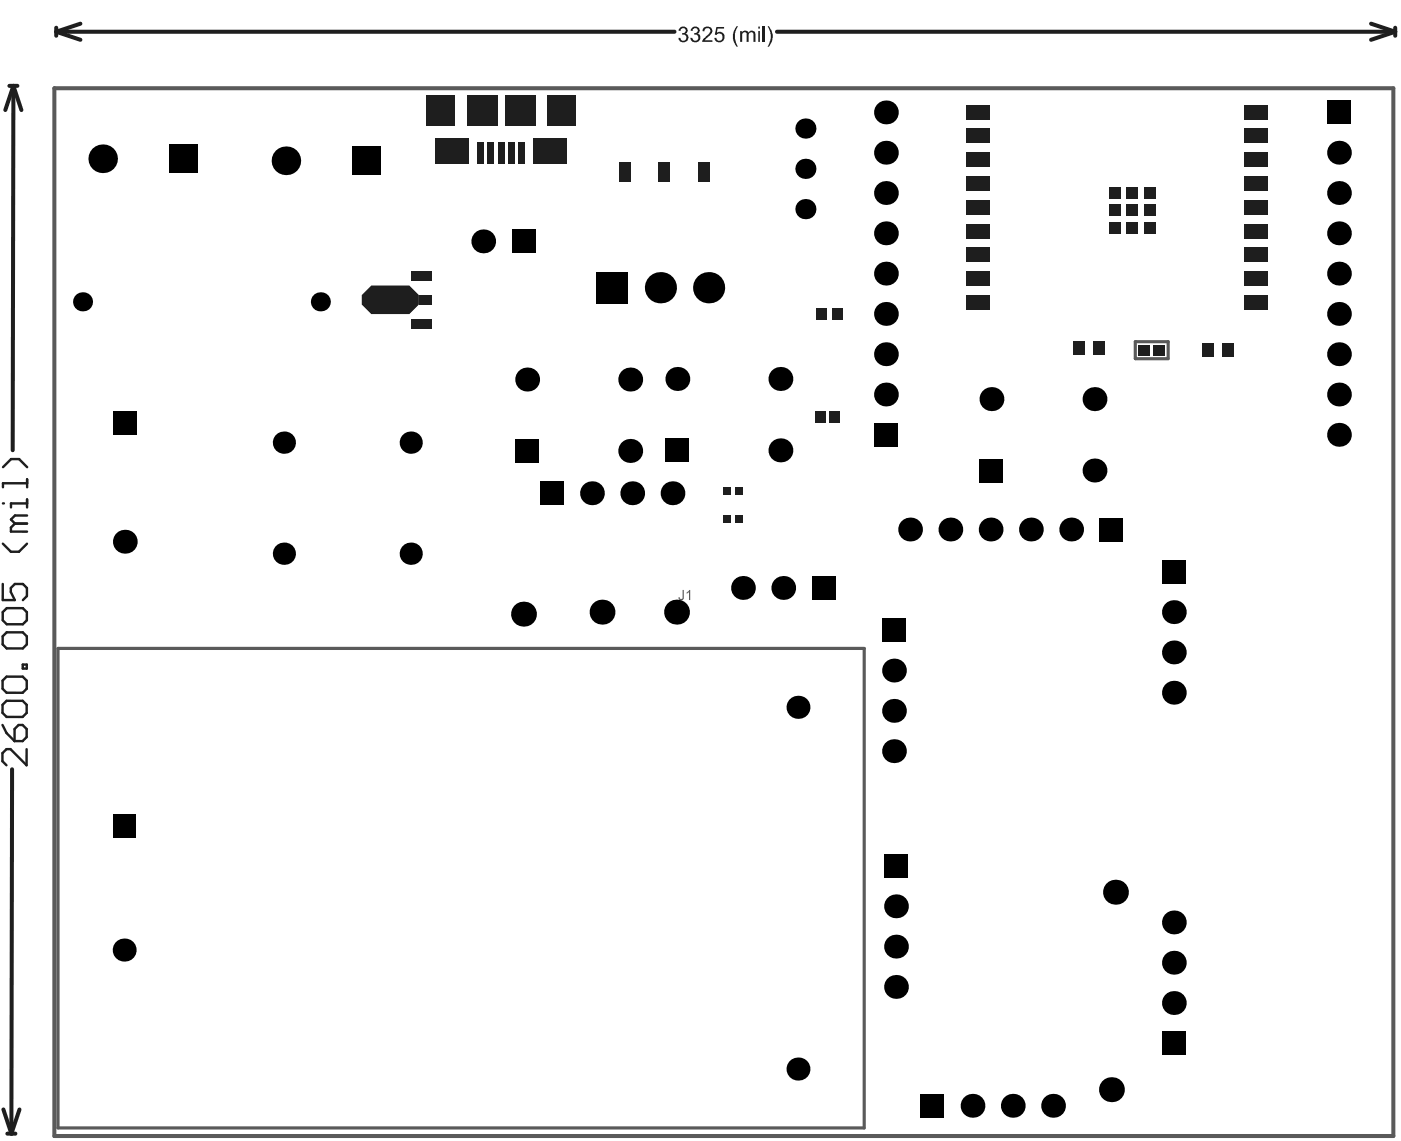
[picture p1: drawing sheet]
<svg xmlns="http://www.w3.org/2000/svg" width="294mm" height="239mm" viewBox="0 0 294 239" stroke-linecap="round" stroke-linejoin="round" font-family="sans-serif">
<path d="M237.8 71.6h6.9v3.6h-6.9zM12.1 135.9h169v100.5h-169z" fill="none" stroke="#5a5a5a" stroke-width=".67"/>
<g fill="#5a5a5a">
<path d="M143 123.7h.3v1.4a.56 .56 0 0 1-.5 .7 .56 .56 0 0 1-.6-.5l.2-.1a.31 .31 0 0 0 .4 .3 .31 .31 0 0 0 .2-.4z"/>
<path d="M143.8 124.2l.8-.5v2.1h-.2v-1.7l-.5 .3z"/>
</g>
<path d="M11.4 18.5h280.5v219.6h-280.5z" fill="none" stroke="#5a5a5a" stroke-width=".85"/>
<path d="M77.8 59.9h8l2 2v1.9l-2 2h-8l-2-2v-1.9z" fill="#1e1e1e"/>
<g fill="none" stroke="#1e1e1e" stroke-width=".85">
<path d="M2 18h1.6M2.8 18l1.7 5.1M2.8 18l-.1 76.4M2.8 18l-1.7 5.1M11.8 5.8v1.7M11.8 6.7l5 1.6M11.8 6.7h129.5M16.8 5l-5 1.7M162.8 6.7h129.5M287.2 5l5.1 1.7M292.3 5.8v1.7M292.3 6.7l-5.1 1.6"/>
<path d="M2.5 161.3l-.1 76.3M.7 232.6l1.7 5M1.5 237.6h1.7M4.1 232.6l-1.7 5"/>
</g>
<g fill="none" stroke="#1e1e1e" stroke-width=".51">
<path d="M.6 114l1.7 1.7h1.7l1.7-1.7M3.1 109.8l-.8 .8v.8h3.4M3.1 109.8h2.6M5.7 108.1h-2.6l-.8 .8 .8 .9M5.7 105.5h-3.4v.9M5.7 104.7v1.7M.6 133.4l.8-.9 3.4 .1 .8 .8v1.7l-.8 .8h-3.4l-.8-.8zM.6 128.3l.8-.8h3.4l.8 .8v1.7l-.8 .9h-3.4l-.8-.9zM.6 122.4v3.4h2.5l-.8-1.7v-.8l.8-.9h1.7l.8 .9v1.7l-.8 .8M4.8 139.3h.8v.9h-.8zM.5 152l.9 1.7 1.6 1.7M.5 147.7l.9-.8h3.4l.8 .9v1.6l-.9 .9h-3.3l-.9-.9z"/>
<path d="M.5 142.7l.9-.9h3.4l.8 .9v1.7l-.8 .8h-3.4l-.9-.8zM3.1 152.8l.8-.8h.8l.9 .8v1.7l-.9 .9h-1.7zM5.6 157v3.4l-3.4-3.4h-.8l-.9 .9v1.7l.9 .8"/>
</g>
<circle cx=".6" cy="105.5" r=".25" fill="#1e1e1e"/>
<path d="M.6 97.9l1.7-1.7h1.7l1.7 1.7M.6 102.1v-.8h5.1v-.8v1.7" fill="none" stroke="#1e1e1e" stroke-width=".51"/>
<g fill="#1e1e1e">
<path d="M142.5 5.7a.9 .9 0 0 1 1.3 0 .9 .9 0 0 1 0 1.3l-.2 .1a.83 .83 0 0 1 .7 .8 .83 .83 0 0 1-.6 .8 .95 .95 0 0 1-1 .1 .95 .95 0 0 1-.5-.9h.3a.68 .68 0 0 0 .8 .7 .68 .68 0 0 0 .5-.9 .68 .68 0 0 0-.9-.4v-.4a.54 .54 0 0 0 .7-.4 .54 .54 0 0 0-.5-.6 .54 .54 0 0 0-.5 .6l-.4-.1z"/>
<path d="M145 5.7a.9 .9 0 0 1 1.3 0 .9 .9 0 0 1 0 1.3l-.2 .1a.92 .92 0 0 1 .6 1.1 .92 .92 0 0 1-1.1 .7l-.5-.1-.3-.4-.2-.5h.4a.66 .66 0 0 0 .8 .6 .66 .66 0 0 0 .5-.8 .66 .66 0 0 0-.9-.4v-.4a.55 .55 0 0 0 .8-.3 .55 .55 0 0 0-.4-.7 .55 .55 0 0 0-.7 .3v.3l-.4-.1z"/>
<path d="M147.5 5.7a1.11 1.11 0 0 1 1.7 .8l-.3 .8-1.3 1.1h1.6v.4h-2.1v-.1a1.57 1.57 0 0 1 .9-1.1 1.3 1.3 0 0 0 .7-1.4 .65 .65 0 0 0-.7-.3 .65 .65 0 0 0-.4 .7l-.5-.1z"/>
<path d="M150.1 5.7h1.6v.3h-1.4l-.1 .9a1.07 1.07 0 0 1 1.6 .6 1.07 1.07 0 0 1-1 1.4 1.02 1.02 0 0 1-1.1-1h.4a.67 .67 0 0 0 .9 .6 .67 .67 0 0 0 .3-1.1 .65 .65 0 0 0-.6-.4 .65 .65 0 0 0-.6 .3h-.3z"/>
<path d="M154.3 5.5h.3v.2l-.4 .5-.2 .9a4 4 0 0 0 .6 2.7h-.3l-.2-.3-.6-1.3 .2-1.7z"/>
<path d="M155.1 6.5h.3v.3a.82 .82 0 0 1 1.4 0 .75 .75 0 0 1 .9-.4 .75 .75 0 0 1 .6 .8v1.6h-.5v-1.5a.52 .52 0 0 0-.5-.6 .52 .52 0 0 0-.5 .7v1.4h-.4v-1.5a.48 .48 0 0 0-.6-.5 .48 .48 0 0 0-.3 .6v1.4h-.4z"/>
<path d="M158.9 5.6h.3v.4h-.3zM158.9 6.5h.3v2.3h-.3z"/>
</g>
<path d="M160 5.6v3.2" fill="none" stroke="#1e1e1e" stroke-width=".42"/>
<path d="M160.8 5.5h.3l.1 .2a3.1 3.1 0 0 1-.1 4.1h-.3a3.7 3.7 0 0 0 0-4.3z" fill="#1e1e1e"/>
<g fill="#000">
<circle cx="21.5" cy="33.3" r="3"/>
<circle cx="59.9" cy="33.7" r="3"/>
<circle cx="168.7" cy="35.4" r="2.11"/>
<circle cx="168.7" cy="26.9" r="2.11"/>
<circle cx="185.6" cy="32" r="2.5"/>
<circle cx="185.6" cy="23.6" r="2.5"/>
<circle cx="280.5" cy="32" r="2.5"/>
<circle cx="101.2" cy="50.6" r="2.5"/>
<circle cx="168.7" cy="43.8" r="2.11"/>
<circle cx="185.6" cy="40.5" r="2.5"/>
<circle cx="185.6" cy="48.9" r="2.5"/>
<circle cx="185.6" cy="57.4" r="2.5"/>
<circle cx="280.5" cy="57.4" r="2.5"/>
<circle cx="280.5" cy="40.5" r="2.5"/>
<circle cx="280.5" cy="48.9" r="2.5"/>
<circle cx="17.3" cy="63.3" r="2"/>
<circle cx="67.1" cy="63.3" r="2"/>
<circle cx="110.4" cy="79.6" r="2.51"/>
<circle cx="132" cy="79.6" r="2.51"/>
<circle cx="138.4" cy="60.3" r="3.3"/>
<circle cx="141.9" cy="79.4" r="2.51"/>
<circle cx="148.5" cy="60.3" r="3.3"/>
<circle cx="163.5" cy="79.4" r="2.51"/>
<circle cx="185.6" cy="65.8" r="2.5"/>
<circle cx="185.6" cy="74.3" r="2.5"/>
<circle cx="280.5" cy="74.3" r="2.5"/>
<circle cx="280.5" cy="65.8" r="2.5"/>
<circle cx="59.5" cy="92.8" r="2.33"/>
<circle cx="86.1" cy="92.8" r="2.33"/>
<circle cx="132" cy="94.5" r="2.51"/>
<circle cx="163.5" cy="94.4" r="2.51"/>
<circle cx="185.6" cy="82.7" r="2.5"/>
<circle cx="207.7" cy="83.7" r="2.51"/>
<circle cx="229.3" cy="98.6" r="2.51"/>
<circle cx="229.3" cy="83.7" r="2.51"/>
<circle cx="280.5" cy="91.1" r="2.5"/>
<circle cx="280.5" cy="82.7" r="2.5"/>
<circle cx="26.2" cy="113.6" r="2.5"/>
<circle cx="59.5" cy="116.1" r="2.33"/>
<circle cx="86.1" cy="116.1" r="2.33"/>
<circle cx="124" cy="103.4" r="2.5"/>
<circle cx="132.5" cy="103.4" r="2.5"/>
<circle cx="140.9" cy="103.4" r="2.5"/>
<circle cx="190.7" cy="111" r="2.5"/>
<circle cx="199.1" cy="111" r="2.5"/>
<circle cx="207.5" cy="111" r="2.5"/>
<circle cx="216" cy="111" r="2.5"/>
<circle cx="224.4" cy="111" r="2.5"/>
<circle cx="109.7" cy="128.7" r="2.61"/>
<circle cx="126.1" cy="128.3" r="2.61"/>
<circle cx="141.7" cy="128.3" r="2.61"/>
<circle cx="155.7" cy="123.2" r="2.5"/>
<circle cx="164.1" cy="123.2" r="2.5"/>
<circle cx="245.9" cy="128.3" r="2.5"/>
<circle cx="245.9" cy="136.8" r="2.5"/>
<circle cx="167.2" cy="148.3" r="2.41"/>
<circle cx="187.3" cy="140.6" r="2.5"/>
<circle cx="187.3" cy="149" r="2.5"/>
<circle cx="187.3" cy="157.5" r="2.5"/>
<circle cx="245.9" cy="145.2" r="2.5"/>
<circle cx="26" cy="199.2" r="2.41"/>
<circle cx="187.7" cy="190" r="2.5"/>
<circle cx="187.7" cy="198.4" r="2.5"/>
<circle cx="233.7" cy="187" r="2.61"/>
<circle cx="245.9" cy="193.4" r="2.5"/>
<circle cx="187.7" cy="206.9" r="2.5"/>
<circle cx="245.9" cy="210.3" r="2.5"/>
<circle cx="245.9" cy="201.8" r="2.5"/>
<circle cx="167.2" cy="224.1" r="2.41"/>
<circle cx="203.7" cy="231.8" r="2.5"/>
<circle cx="212.2" cy="231.8" r="2.5"/>
<circle cx="220.6" cy="231.8" r="2.5"/>
<circle cx="232.9" cy="228.4" r="2.61"/>
</g>
<g fill="#000">
<path d="M35.4 30.3h6v6h-6z" fill-rule="evenodd"/>
<path d="M73.8 30.7h6v6h-6z" fill-rule="evenodd"/>
<path d="M278 21.1h5v5h-5z" fill-rule="evenodd"/>
<path d="M107.2 48.1h5v5h-5z" fill-rule="evenodd"/>
<path d="M125 57h6.5v6.6h-6.5z" fill-rule="evenodd"/>
<path d="M23.7 86.1h4.9v5h-4.9z" fill-rule="evenodd"/>
<path d="M107.9 92h5v5h-5z" fill-rule="evenodd"/>
<path d="M139.4 91.9h5v5h-5z" fill-rule="evenodd"/>
<path d="M183.1 88.7h5v4.9h-5z" fill-rule="evenodd"/>
<path d="M205.2 96.1h5v5h-5z" fill-rule="evenodd"/>
<path d="M113.1 100.9h5v5h-5z" fill-rule="evenodd"/>
<path d="M230.4 108.5h4.9v5h-4.9z" fill-rule="evenodd"/>
<path d="M243.4 117.4h5v5h-5z" fill-rule="evenodd"/>
<path d="M170 120.8h5v4.9h-5z" fill-rule="evenodd"/>
<path d="M184.8 129.6h5v5h-5z" fill-rule="evenodd"/>
<path d="M23.6 170.8h4.8v4.8h-4.8z" fill-rule="evenodd"/>
<path d="M185.2 179h5v5h-5z" fill-rule="evenodd"/>
<path d="M192.8 229.3h5v5h-5z" fill-rule="evenodd"/>
<path d="M243.4 216.2h5v5h-5z" fill-rule="evenodd"/>
</g>
<g fill="#1e1e1e">
<path d="M100 29.8h1.4v4.5h-1.4z" fill-rule="evenodd"/>
<path d="M106.5 29.8h1.3v4.5h-1.3z" fill-rule="evenodd"/>
<path d="M104.3 29.8h1.4v4.5h-1.4z" fill-rule="evenodd"/>
<path d="M173.8 86.1h2.2v2.4h-2.2z" fill-rule="evenodd"/>
<path d="M170.7 86.1h2.3v2.4h-2.3z" fill-rule="evenodd"/>
<path d="M171 64.6h2.3v2.4h-2.3z" fill-rule="evenodd"/>
<path d="M224.9 71.6h2.5v2.8h-2.5z" fill-rule="evenodd"/>
<path d="M232.4 43h2.3v2.3h-2.3z" fill-rule="evenodd"/>
<path d="M232.4 39.3h2.3v2.3h-2.3z" fill-rule="evenodd"/>
<path d="M241.7 72.3h2.4v2.2h-2.4z" fill-rule="evenodd"/>
<path d="M238.5 72.3h2.4v2.2h-2.4z" fill-rule="evenodd"/>
<path d="M239.7 43h2.3v2.3h-2.3z" fill-rule="evenodd"/>
<path d="M239.7 39.3h2.3v2.3h-2.3z" fill-rule="evenodd"/>
<path d="M251.9 72h2.5v2.8h-2.5z" fill-rule="evenodd"/>
<path d="M89.4 20h6v6.3h-6z" fill-rule="evenodd"/>
<path d="M138 34.1h2.4v4h-2.4z" fill-rule="evenodd"/>
<path d="M146.3 34.1h2.4v4h-2.4z" fill-rule="evenodd"/>
<path d="M151.5 108.1h1.6v1.5h-1.6z" fill-rule="evenodd"/>
<path d="M154 108.1h1.6v1.5h-1.6z" fill-rule="evenodd"/>
<path d="M154 102.2h1.6v1.5h-1.6z" fill-rule="evenodd"/>
<path d="M151.5 102.2h1.6v1.5h-1.6z" fill-rule="evenodd"/>
<path d="M232.4 46.6h2.3v2.3h-2.3z" fill-rule="evenodd"/>
<path d="M239.7 46.6h2.3v2.3h-2.3z" fill-rule="evenodd"/>
<path d="M86.1 66.8h4.3v2h-4.3z" fill-rule="evenodd"/>
<path d="M86.1 56.9h4.3v2h-4.3z" fill-rule="evenodd"/>
<path d="M108.7 29.8h1.3v4.5h-1.3z" fill-rule="evenodd"/>
<path d="M102.2 29.8h1.3v4.5h-1.3z" fill-rule="evenodd"/>
<path d="M174.3 64.6h2.3v2.4h-2.3z" fill-rule="evenodd"/>
<path d="M202.5 56.9h5v3h-5z" fill-rule="evenodd"/>
<path d="M202.5 51.9h5v3h-5z" fill-rule="evenodd"/>
<path d="M202.5 37h5v3h-5z" fill-rule="evenodd"/>
<path d="M202.5 32h5v3h-5z" fill-rule="evenodd"/>
<path d="M229 71.6h2.5v2.8h-2.5z" fill-rule="evenodd"/>
<path d="M236 43h2.4v2.3h-2.4z" fill-rule="evenodd"/>
<path d="M236 39.3h2.4v2.3h-2.4z" fill-rule="evenodd"/>
<path d="M256 72h2.5v2.8h-2.5z" fill-rule="evenodd"/>
<path d="M260.6 56.9h5v3h-5z" fill-rule="evenodd"/>
<path d="M260.6 51.9h5v3h-5z" fill-rule="evenodd"/>
<path d="M260.6 37h5v3h-5z" fill-rule="evenodd"/>
<path d="M260.6 32h5v3h-5z" fill-rule="evenodd"/>
<path d="M87.8 61.9h2.6v1.9h-2.6z" fill-rule="evenodd"/>
<path d="M97.9 20h6.3v6.3h-6.3z" fill-rule="evenodd"/>
<path d="M105.8 20h6.3v6.3h-6.3z" fill-rule="evenodd"/>
<path d="M129.7 34.1h2.4v4h-2.4z" fill-rule="evenodd"/>
<path d="M202.5 61.9h5v3h-5z" fill-rule="evenodd"/>
<path d="M202.5 46.9h5v3h-5z" fill-rule="evenodd"/>
<path d="M202.5 42h5v3h-5z" fill-rule="evenodd"/>
<path d="M202.5 27h5v3h-5z" fill-rule="evenodd"/>
<path d="M202.5 22h5v3h-5z" fill-rule="evenodd"/>
<path d="M236 46.6h2.4v2.3h-2.4z" fill-rule="evenodd"/>
<path d="M260.6 61.9h5v3h-5z" fill-rule="evenodd"/>
<path d="M260.6 42h5v3h-5z" fill-rule="evenodd"/>
<path d="M260.6 46.9h5v3h-5z" fill-rule="evenodd"/>
<path d="M260.6 22h5v3h-5z" fill-rule="evenodd"/>
<path d="M260.6 27h5v3h-5z" fill-rule="evenodd"/>
<path d="M111.8 29h7v5.3h-7z" fill-rule="evenodd"/>
<path d="M114.6 20h6v6.3h-6z" fill-rule="evenodd"/>
<path d="M91.2 29h7v5.3h-7z" fill-rule="evenodd"/>
</g>
</svg>
